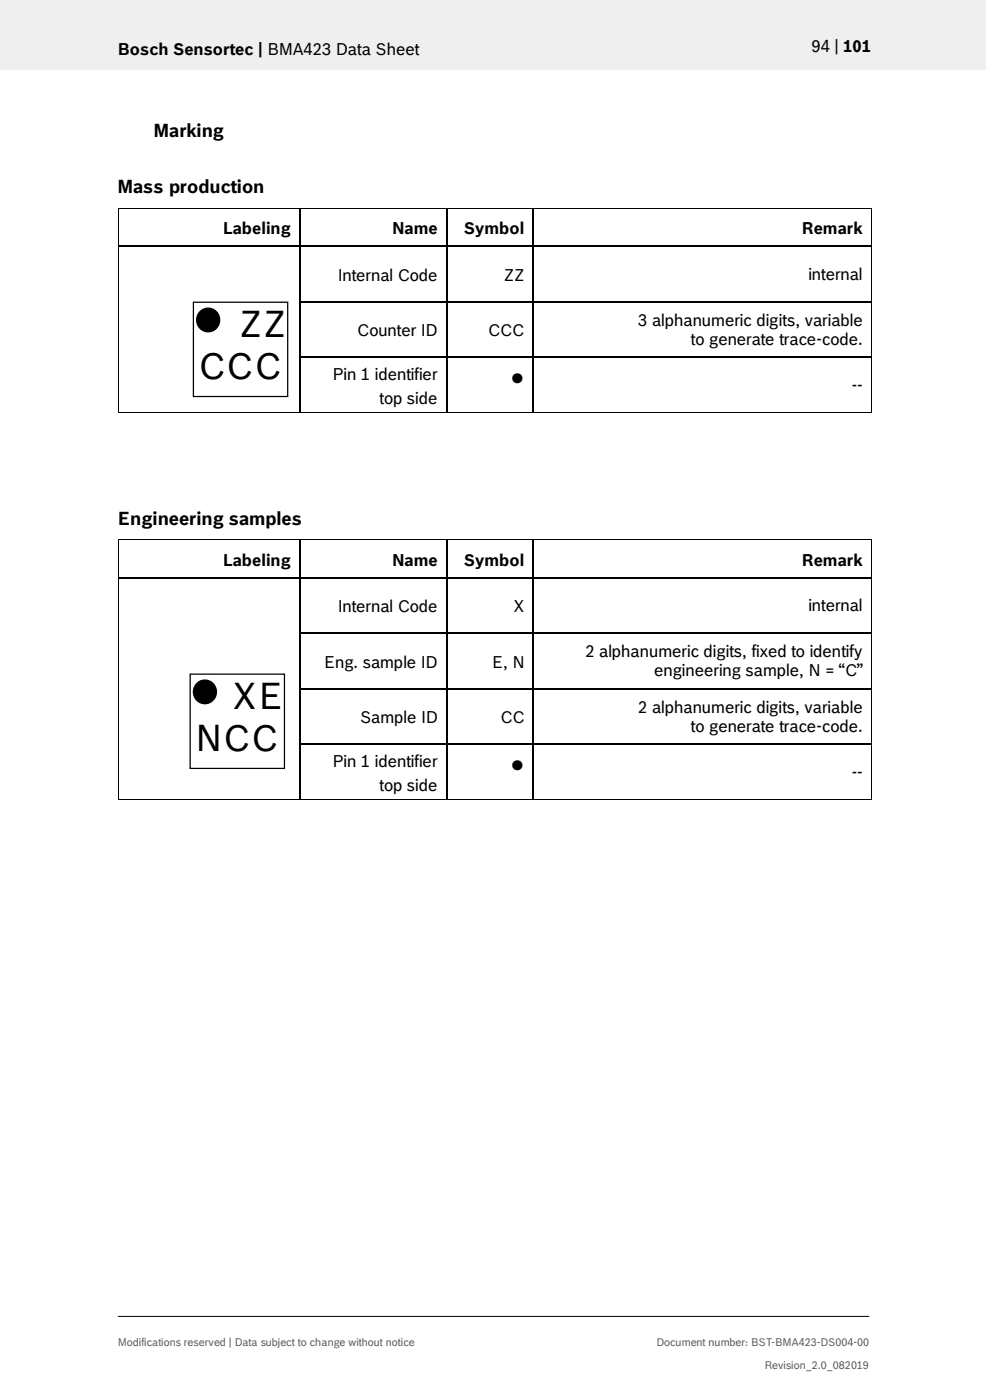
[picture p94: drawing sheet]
<svg xmlns="http://www.w3.org/2000/svg" width="210mm" height="297mm" viewBox="0 0 210 297" stroke-linecap="round" stroke-linejoin="round" font-family="sans-serif">
<defs><g id="words">
<g font-size="8.5">
<text x="108.3" y="83.1">•</text>
<text x="108.3" y="165.2">•</text>
</g>
<g font-size="7.7">
<text x="50.7" y="71.5">ZZ</text>
<text x="42.1" y="80.4">CCC</text>
<text x="49.2" y="150.4">XE</text>
<text x="41.4" y="159.4">NCC</text>
</g>
<g font-size="3.9">
<text x="32.6" y="29">Marking</text>
<text x="25" y="41">Mass production</text>
<text x="25" y="111.3">Engineering samples</text>
</g>
<g font-size="3.5">
<text x="25" y="11.6">Bosch Sensortec | BMA423 Data Sheet</text>
<text x="172.1" y="11">94 | 101</text>
<text x="47.3" y="49.7">Labeling</text>
<text x="83.2" y="49.7">Name</text>
<text x="98.5" y="49.7">Symbol</text>
<text x="170.1" y="49.7">Remark</text>
<text x="71.7" y="59.6">Internal Code</text>
<text x="106.9" y="59.6">ZZ</text>
<text x="171.5" y="59.4">internal</text>
<text x="75.8" y="71.4">Counter ID</text>
<text x="103.6" y="71.4">CCC</text>
<text x="135.4" y="69.1">3 alphanumeric digits, variable</text>
<text x="146.5" y="73.2">to generate trace-code.</text>
<text x="70.5" y="80.7">Pin 1 identifier</text>
<text x="180.7" y="82.9">--</text>
<text x="80.5" y="85.6">top side</text>
<text x="47.3" y="120">Labeling</text>
<text x="83.2" y="120">Name</text>
<text x="98.5" y="120">Symbol</text>
<text x="170.1" y="120">Remark</text>
<text x="71.7" y="129.9">Internal Code</text>
<text x="108.9" y="129.9">X</text>
<text x="171.5" y="129.7">internal</text>
<text x="68.7" y="141.7">Eng. sample ID</text>
<text x="104.4" y="141.7">E, N</text>
<text x="124.2" y="139.4">2 alphanumeric digits, fixed to identify</text>
<text x="138.8" y="143.5">engineering sample, N = “C”</text>
<text x="76.4" y="153.5">Sample ID</text>
<text x="106.1" y="153.5">CC</text>
<text x="135.4" y="151.2">2 alphanumeric digits, variable</text>
<text x="146.5" y="155.3">to generate trace-code.</text>
<text x="70.5" y="162.8">Pin 1 identifier</text>
<text x="80.5" y="167.7">top side</text>
<text x="180.7" y="165">--</text>
</g>
<g font-size="2.3" fill="#535f6b">
<text x="25" y="285.6">Modifications reserved | Data subject to change without notice</text>
<text x="139.3" y="285.6">Document number: BST-BMA423-DS004-00</text>
<text x="162.2" y="290.5">Revision_2.0_082019</text>
</g>
</g></defs>
<path d="M-.1 0h209.2v14.8h-209.2z" fill-rule="evenodd" fill="#efeff0"/>
<g fill="none" stroke="#000" stroke-width=".21">
<path d="M25.1 44.2v7.9M25.1 52.3v11.5M25.2 44.2h38.4M63.7 44.2h30.9M94.8 44.2h18.2M113.2 44.2h71.7M184.9 44.2v7.9M184.9 52.3v11.5M25.1 64.1v11.5M25.1 75.9v11.5M184.9 64.1v11.5M184.9 75.9v11.5"/>
<path d="M25.2 87.5h38.4M63.7 87.5h30.9M94.8 87.5h18.2M113.2 87.5h71.7M25.1 114.6v7.8M25.2 114.5h38.4M63.7 114.5h30.9M94.8 114.5h18.2M113.2 114.5h71.7M184.9 114.6v7.8M25.1 122.7v11.5M25.1 134.4v11.5"/>
<path d="M184.9 122.7v11.5M184.9 134.4v11.5M25.1 146.2v11.6M25.1 158v11.5M184.9 146.2v11.6M184.9 158v11.5M25.2 169.6h38.4M63.7 169.6h30.9M94.8 169.6h18.2M113.2 169.6h71.7M25 279.3h159.4"/>
</g>
<g fill="#000">
<path d="M25 44.1h.2v.1h-.2z" fill-rule="evenodd"/>
<path d="M25 44.1h.2v.1h-.2z" fill-rule="evenodd"/>
<path d="M25 52.1h.2v.2h-.2z" fill-rule="evenodd"/>
<path d="M63.5 44.1h.2v.1h-.2z" fill-rule="evenodd"/>
<path d="M63.5 52.1h.3v.2h-.3z" fill-rule="evenodd"/>
<path d="M94.6 44.1h.2v.1h-.2z" fill-rule="evenodd"/>
<path d="M94.6 52.1h.3v.2h-.3z" fill-rule="evenodd"/>
<path d="M113 44.1h.2v.1h-.2z" fill-rule="evenodd"/>
<path d="M113 52.1h.3v.2h-.3z" fill-rule="evenodd"/>
<path d="M184.9 44.1h.1v.1h-.1z" fill-rule="evenodd"/>
<path d="M184.9 44.1h.1v.1h-.1z" fill-rule="evenodd"/>
<path d="M184.9 52.1h.1v.2h-.1z" fill-rule="evenodd"/>
<path d="M25 63.8h.2v.3h-.2z" fill-rule="evenodd"/>
<path d="M25 75.6h.2v.3h-.2z" fill-rule="evenodd"/>
<path d="M63.5 63.8h.3v.3h-.3z" fill-rule="evenodd"/>
<path d="M63.5 75.6h.3v.3h-.3z" fill-rule="evenodd"/>
<path d="M94.6 63.8h.3v.3h-.3z" fill-rule="evenodd"/>
<path d="M94.6 75.6h.3v.3h-.3z" fill-rule="evenodd"/>
<path d="M113 63.8h.3v.3h-.3z" fill-rule="evenodd"/>
<path d="M113 75.6h.3v.3h-.3z" fill-rule="evenodd"/>
<path d="M184.9 63.8h.1v.3h-.1z" fill-rule="evenodd"/>
<path d="M184.9 75.6h.1v.3h-.1z" fill-rule="evenodd"/>
<path d="M25 87.4h.2v.2h-.2z" fill-rule="evenodd"/>
<path d="M25 87.4h.2v.2h-.2z" fill-rule="evenodd"/>
<path d="M63.5 87.4h.2v.2h-.2z" fill-rule="evenodd"/>
<path d="M94.6 87.4h.2v.2h-.2z" fill-rule="evenodd"/>
<path d="M113 87.4h.2v.2h-.2z" fill-rule="evenodd"/>
<path d="M184.9 87.4h.1v.2h-.1z" fill-rule="evenodd"/>
<path d="M184.9 87.4h.1v.2h-.1z" fill-rule="evenodd"/>
<path d="M25 114.4h.2v.2h-.2z" fill-rule="evenodd"/>
<path d="M25 114.4h.2v.2h-.2z" fill-rule="evenodd"/>
<path d="M63.5 114.4h.2v.2h-.2z" fill-rule="evenodd"/>
<path d="M94.6 114.4h.2v.2h-.2z" fill-rule="evenodd"/>
<path d="M113 114.4h.2v.2h-.2z" fill-rule="evenodd"/>
<path d="M184.9 114.4h.1v.2h-.1z" fill-rule="evenodd"/>
<path d="M184.9 114.4h.1v.2h-.1z" fill-rule="evenodd"/>
<path d="M25 122.4h.2v.3h-.2z" fill-rule="evenodd"/>
<path d="M25 134.2h.2v.2h-.2z" fill-rule="evenodd"/>
<path d="M63.5 122.4h.3v.3h-.3z" fill-rule="evenodd"/>
<path d="M63.5 134.2h.3v.2h-.3z" fill-rule="evenodd"/>
<path d="M94.6 122.4h.3v.3h-.3z" fill-rule="evenodd"/>
<path d="M94.6 134.2h.3v.2h-.3z" fill-rule="evenodd"/>
<path d="M113 122.4h.3v.3h-.3z" fill-rule="evenodd"/>
<path d="M113 134.2h.3v.2h-.3z" fill-rule="evenodd"/>
<path d="M184.9 122.4h.1v.3h-.1z" fill-rule="evenodd"/>
<path d="M184.9 134.2h.1v.2h-.1z" fill-rule="evenodd"/>
<path d="M25 145.9h.2v.3h-.2z" fill-rule="evenodd"/>
<path d="M25 157.8h.2v.2h-.2z" fill-rule="evenodd"/>
<path d="M63.5 145.9h.3v.3h-.3z" fill-rule="evenodd"/>
<path d="M63.5 157.8h.3v.2h-.3z" fill-rule="evenodd"/>
<path d="M94.6 145.9h.3v.3h-.3z" fill-rule="evenodd"/>
<path d="M94.6 157.8h.3v.2h-.3z" fill-rule="evenodd"/>
<path d="M113 145.9h.3v.3h-.3z" fill-rule="evenodd"/>
<path d="M113 157.8h.3v.2h-.3z" fill-rule="evenodd"/>
<path d="M184.9 145.9h.1v.3h-.1z" fill-rule="evenodd"/>
<path d="M184.9 157.8h.1v.2h-.1z" fill-rule="evenodd"/>
<path d="M25 169.5h.2v.2h-.2z" fill-rule="evenodd"/>
<path d="M25 169.5h.2v.2h-.2z" fill-rule="evenodd"/>
<path d="M63.5 169.5h.2v.2h-.2z" fill-rule="evenodd"/>
<path d="M94.6 169.5h.2v.2h-.2z" fill-rule="evenodd"/>
<path d="M113 169.5h.2v.2h-.2z" fill-rule="evenodd"/>
<path d="M184.9 169.5h.1v.2h-.1z" fill-rule="evenodd"/>
<path d="M184.9 169.5h.1v.2h-.1z" fill-rule="evenodd"/>
</g>
<g fill="none" stroke="#000" stroke-width=".25">
<path d="M25.2 52.2h38.4M63.7 44.2v7.9M63.7 52.3v11.5M63.8 52.2h30.8M94.8 44.2v7.9M94.8 52.3v11.5M94.9 52.2h18.1M113.1 44.2v7.9M113.1 52.3v11.5M113.3 52.2h71.6M63.7 64.1v11.5M63.7 75.9v11.5"/>
<path d="M63.8 64h30.8M63.8 75.7h30.8M94.8 64.1v11.5M94.8 75.9v11.5M94.9 64h18.1M94.9 75.7h18.1M113.1 64.1v11.5M113.1 75.9v11.5M113.3 64h71.6M113.3 75.7h71.6M63.7 114.6v7.8M94.8 114.6v7.8"/>
<path d="M113.1 114.6v7.8M25.2 122.5h38.4M63.7 122.7v11.5M63.7 134.4v11.5M63.8 122.5h30.8M63.8 134.3h30.8M94.8 122.7v11.5M94.8 134.4v11.5M94.9 122.5h18.1M94.9 134.3h18.1M113.1 122.7v11.5M113.1 134.4v11.5"/>
<path d="M113.3 122.5h71.6M113.3 134.3h71.6M63.7 146.2v11.6M63.7 158v11.5M63.8 146.1h30.8M63.8 157.9h30.8M94.8 146.2v11.6M94.8 158v11.5M94.9 146.1h18.1M94.9 157.9h18.1M113.1 146.2v11.6M113.1 158v11.5"/>
<path d="M113.3 146.1h71.6M113.3 157.9h71.6"/>
</g>
<path d="M40.3 143h20v20h-20z" fill-rule="evenodd" fill="#fff"/>
<g fill="none" stroke="#000" stroke-width=".26">
<path d="M40.3 143h20v20h-20z"/>
<circle cx="43.5" cy="146.8" r="2.48"/>
</g>
<circle cx="43.5" cy="146.8" r="2.48" fill="#000"/>
<path d="M41 64.1h20v20h-20z" fill-rule="evenodd" fill="#fff"/>
<g fill="none" stroke="#000" stroke-width=".26">
<path d="M41 64.1h20v20h-20z"/>
<circle cx="44.2" cy="67.9" r="2.48"/>
</g>
<circle cx="44.2" cy="67.9" r="2.48" fill="#000"/>
<use href="#words"/>
</svg>
